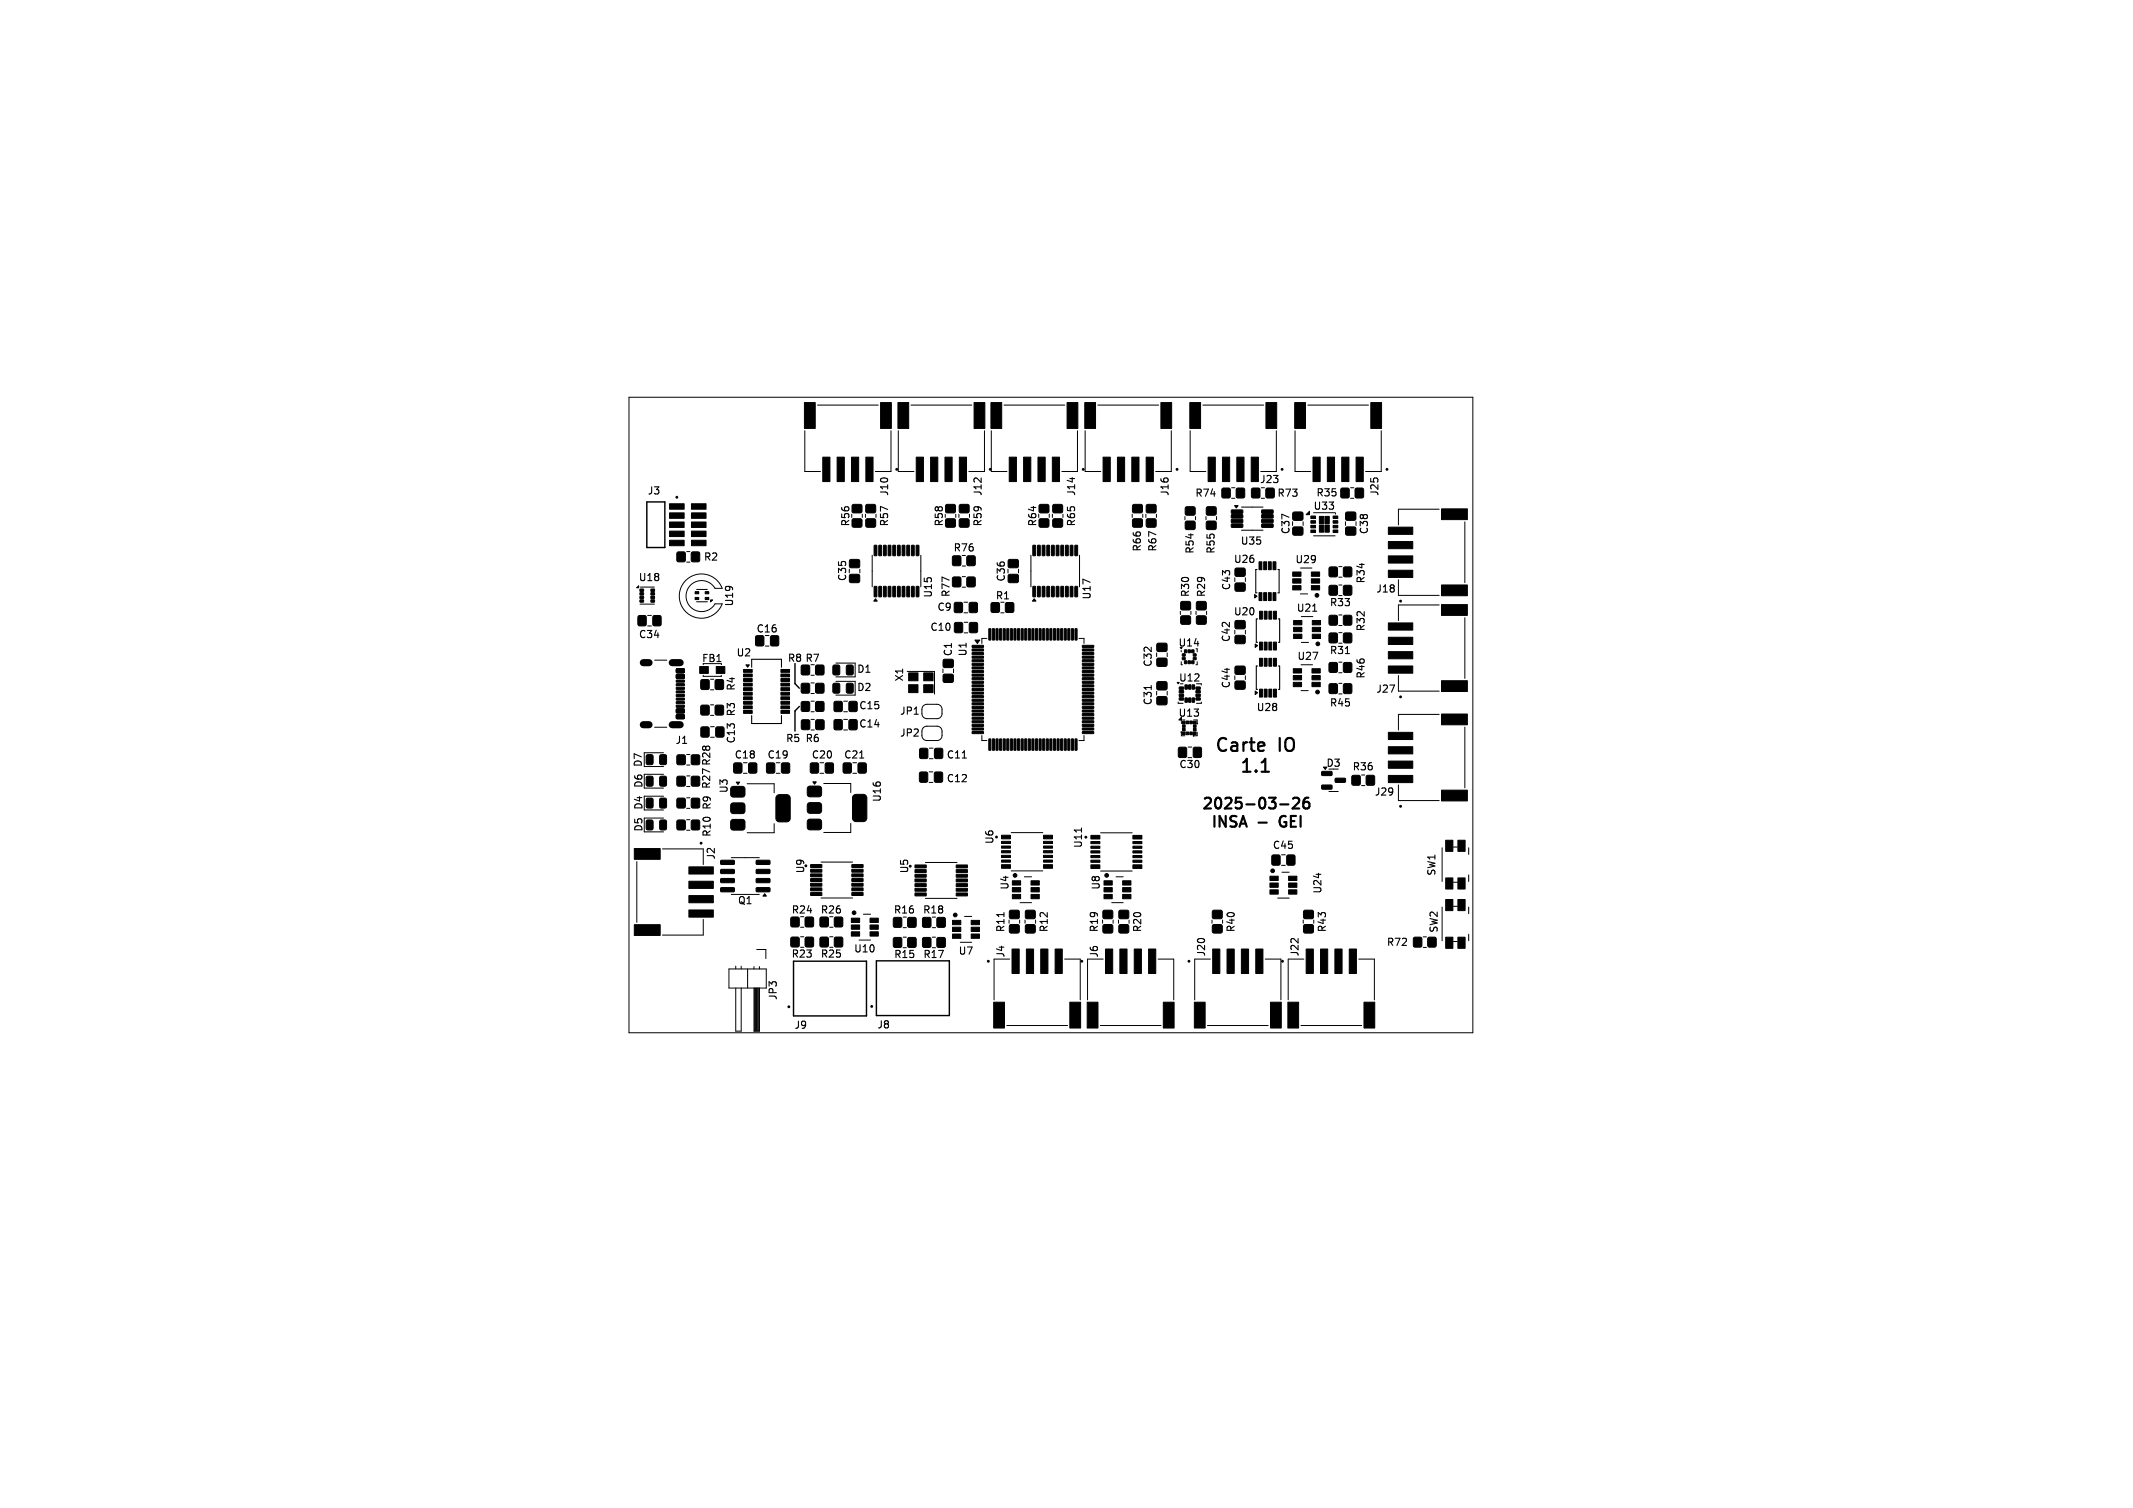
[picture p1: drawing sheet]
<svg xmlns="http://www.w3.org/2000/svg" width="297mm" height="210mm" viewBox="0 0 297 210" stroke-linecap="round" stroke-linejoin="round" font-family="sans-serif">
<defs><g id="words">
<g font-size="2.5">
<text x="169" y="104.8">Carte</text>
<text x="172.5" y="107.7">1.1</text>
<text x="178" y="104.8">IO</text>
</g>
<g font-size="2.1">
<text x="167.3" y="112.8">2025-03-26</text>
<text x="168.5" y="115.3">INSA</text>
<text x="175.3" y="115.3">-</text>
<text x="178.9" y="115.3">GEI</text>
</g>
<g font-size="1.4">
<text x="90.1" y="69.1">J3</text>
<text x="123.9" y="69.2" transform="rotate(-90 123.9 69.2)">J10</text>
<text x="136.9" y="69.2" transform="rotate(-90 136.9 69.2)">J12</text>
<text x="149.9" y="69.2" transform="rotate(-90 149.9 69.2)">J14</text>
<text x="162.9" y="69.2" transform="rotate(-90 162.9 69.2)">J16</text>
<text x="166.3" y="69.4">R74</text>
<text x="175.3" y="67.5">J23</text>
<text x="177.8" y="69.4">R73</text>
<text x="182.8" y="71.2">U33</text>
<text x="183.2" y="69.3">R35</text>
<text x="192.1" y="69.2" transform="rotate(-90 192.1 69.2)">J25</text>
<text x="118.5" y="73.4" transform="rotate(-90 118.5 73.4)">R56</text>
<text x="123.9" y="73.4" transform="rotate(-90 123.9 73.4)">R57</text>
<text x="131.5" y="73.4" transform="rotate(-90 131.5 73.4)">R58</text>
<text x="132.7" y="77">R76</text>
<text x="136.9" y="73.4" transform="rotate(-90 136.9 73.4)">R59</text>
<text x="144.5" y="73.4" transform="rotate(-90 144.5 73.4)">R64</text>
<text x="149.9" y="73.4" transform="rotate(-90 149.9 73.4)">R65</text>
<text x="159.1" y="76.9" transform="rotate(-90 159.1 76.9)">R66</text>
<text x="161.2" y="76.9" transform="rotate(-90 161.2 76.9)">R67</text>
<text x="166.4" y="77.2" transform="rotate(-90 166.4 77.2)">R54</text>
<text x="169.3" y="77.2" transform="rotate(-90 169.3 77.2)">R55</text>
<text x="172.7" y="76.1">U35</text>
<text x="179.8" y="74.5" transform="rotate(-90 179.8 74.5)">C37</text>
<text x="190.7" y="74.5" transform="rotate(-90 190.7 74.5)">C38</text>
<text x="88.8" y="81.1">U18</text>
<text x="97.9" y="78.3">R2</text>
<text x="118" y="81" transform="rotate(-90 118 81)">C35</text>
<text x="130" y="83.3" transform="rotate(-90 130 83.3)">U15</text>
<text x="132.4" y="83.3" transform="rotate(-90 132.4 83.3)">R77</text>
<text x="138.6" y="83.7">R1</text>
<text x="140.1" y="81.1" transform="rotate(-90 140.1 81.1)">C36</text>
<text x="152.1" y="83.6" transform="rotate(-90 152.1 83.6)">U17</text>
<text x="165.8" y="83.3" transform="rotate(-90 165.8 83.3)">R30</text>
<text x="168" y="83.3" transform="rotate(-90 168 83.3)">R29</text>
<text x="171.5" y="82.3" transform="rotate(-90 171.5 82.3)">C43</text>
<text x="171.7" y="78.6">U26</text>
<text x="180.3" y="78.6">U29</text>
<text x="190.2" y="81.3" transform="rotate(-90 190.2 81.3)">R34</text>
<text x="191.5" y="82.7">J18</text>
<text x="88.9" y="89.1">C34</text>
<text x="102.3" y="84.5" transform="rotate(-90 102.3 84.5)">U19</text>
<text x="105.2" y="88.3">C16</text>
<text x="129.4" y="88.1">C10</text>
<text x="130.4" y="85.3">C9</text>
<text x="171.5" y="89.5" transform="rotate(-90 171.5 89.5)">C42</text>
<text x="171.7" y="85.9">U20</text>
<text x="180.5" y="85.4">U21</text>
<text x="185.1" y="84.6">R33</text>
<text x="190.2" y="88" transform="rotate(-90 190.2 88)">R32</text>
<text x="97.6" y="92.4">FB1</text>
<text x="102.5" y="91.6">U2</text>
<text x="109.6" y="92.4">R8 R7</text>
<text x="119.2" y="93.9">D1</text>
<text x="126" y="95" transform="rotate(-90 126 95)">X1</text>
<text x="132.7" y="91.5" transform="rotate(-90 132.7 91.5)">C1</text>
<text x="134.8" y="91.5" transform="rotate(-90 134.8 91.5)">U1</text>
<text x="160.6" y="93" transform="rotate(-90 160.6 93)">C32</text>
<text x="164" y="90.2">U14</text>
<text x="164.1" y="95.1">U12</text>
<text x="171.5" y="96" transform="rotate(-90 171.5 96)">C44</text>
<text x="180.5" y="92.1">U27</text>
<text x="185.1" y="91.3">R31</text>
<text x="190.2" y="94.6" transform="rotate(-90 190.2 94.6)">R46</text>
<text x="102.5" y="99.9" transform="rotate(-90 102.5 99.9)">R3</text>
<text x="102.5" y="96.3" transform="rotate(-90 102.5 96.3)">R4</text>
<text x="119.2" y="96.4">D2</text>
<text x="119.5" y="101.5">C14</text>
<text x="119.5" y="99">C15</text>
<text x="125.2" y="99.7">JP1</text>
<text x="160.6" y="98.3" transform="rotate(-90 160.6 98.3)">C31</text>
<text x="164" y="100">U13</text>
<text x="174.9" y="99.2">U28</text>
<text x="185.1" y="98.6">R45</text>
<text x="191.5" y="96.7">J27</text>
<text x="89.6" y="106.9" transform="rotate(-90 89.6 106.9)">D7</text>
<text x="94" y="103.8">J1</text>
<text x="102.2" y="105.8">C18</text>
<text x="102.5" y="103.6" transform="rotate(-90 102.5 103.6)">C13</text>
<text x="106.8" y="105.8">C19</text>
<text x="109.3" y="103.5">R5 R6</text>
<text x="112.9" y="105.8">C20</text>
<text x="117.4" y="105.8">C21</text>
<text x="125.2" y="102.8">JP2</text>
<text x="131.7" y="105.8">C11</text>
<text x="164.1" y="107.2">C30</text>
<text x="184.6" y="107">D3</text>
<text x="188.2" y="107.5">R36</text>
<text x="89.6" y="112.9" transform="rotate(-90 89.6 112.9)">D4</text>
<text x="89.6" y="109.8" transform="rotate(-90 89.6 109.8)">D6</text>
<text x="99.1" y="110" transform="rotate(-90 99.1 110)">R27 R28</text>
<text x="99.2" y="112.9" transform="rotate(-90 99.2 112.9)">R9</text>
<text x="101.5" y="110.6" transform="rotate(-90 101.5 110.6)">U3</text>
<text x="122.9" y="111.8" transform="rotate(-90 122.9 111.8)">U16</text>
<text x="131.7" y="109.1">C12</text>
<text x="191.3" y="111">J29</text>
<text x="89.6" y="115.9" transform="rotate(-90 89.6 115.9)">D5</text>
<text x="99.2" y="116.6" transform="rotate(-90 99.2 116.6)">R10</text>
<text x="99.7" y="119.8" transform="rotate(-90 99.7 119.8)">J2</text>
<text x="138.5" y="117.6" transform="rotate(-90 138.5 117.6)">U6</text>
<text x="150.9" y="118.2" transform="rotate(-90 150.9 118.2)">U11</text>
<text x="177.1" y="118.4">C45</text>
<text x="112.2" y="121.7" transform="rotate(-90 112.2 121.7)">U9</text>
<text x="126.7" y="121.7" transform="rotate(-90 126.7 121.7)">U5</text>
<text x="140.6" y="124" transform="rotate(-90 140.6 124)">U4</text>
<text x="153.3" y="124" transform="rotate(-90 153.3 124)">U8</text>
<text x="184.2" y="124.6" transform="rotate(-90 184.2 124.6)">U24</text>
<text x="200.1" y="122.1" transform="rotate(-90 200.1 122.1)">SW1</text>
<text x="102.6" y="126.1">Q1</text>
<text x="110.1" y="127.4">R24</text>
<text x="114.2" y="127.4">R26</text>
<text x="124.4" y="127.4">R16</text>
<text x="128.4" y="127.4">R18</text>
<text x="140.1" y="129.9" transform="rotate(-90 140.1 129.9)">R11</text>
<text x="146.1" y="129.9" transform="rotate(-90 146.1 129.9)">R12</text>
<text x="153.1" y="129.9" transform="rotate(-90 153.1 129.9)">R19</text>
<text x="159.1" y="129.9" transform="rotate(-90 159.1 129.9)">R20</text>
<text x="172.1" y="129.9" transform="rotate(-90 172.1 129.9)">R40</text>
<text x="184.8" y="129.9" transform="rotate(-90 184.8 129.9)">R43</text>
<text x="193" y="131.9">R72</text>
<text x="200.4" y="130" transform="rotate(-90 200.4 130)">SW2</text>
<text x="110.1" y="133.6">R23</text>
<text x="114.2" y="133.6">R25</text>
<text x="118.8" y="132.8">U10</text>
<text x="124.4" y="133.6">R15</text>
<text x="128.5" y="133.6">R17</text>
<text x="133.4" y="133.1">U7</text>
<text x="140.1" y="133.5" transform="rotate(-90 140.1 133.5)">J4</text>
<text x="153.1" y="133.5" transform="rotate(-90 153.1 133.5)">J6</text>
<text x="168" y="133.3" transform="rotate(-90 168 133.3)">J20</text>
<text x="181" y="133.3" transform="rotate(-90 181 133.3)">J22</text>
<text x="108.4" y="139.4" transform="rotate(-90 108.4 139.4)">JP3</text>
<text x="110.5" y="143.5">J9</text>
<text x="122.1" y="143.4">J8</text>
</g>
</g></defs>
<g fill="none" stroke="#000" stroke-width=".2">
<path d="M90.1 69.9h2.5v6.3h-2.5zM110.7 92.4v2.8l.6 .6M111.3 98.4l-.6 .6v2.8M110.5 133.9h10.1v7.6h-10.1zM122 133.8h10.2v7.6h-10.2z"/>
<circle cx="94.2" cy="69.2" r=".1"/>
<circle cx="124.9" cy="65.4" r=".1"/>
<circle cx="137.9" cy="65.4" r=".1"/>
<circle cx="150.8" cy="65.4" r=".1"/>
<circle cx="163.9" cy="65.4" r=".1"/>
<circle cx="178.5" cy="65.4" r=".1"/>
<circle cx="193.1" cy="65.4" r=".1"/>
<circle cx="195" cy="97" r=".1"/>
<circle cx="195" cy="83.7" r=".1"/>
<circle cx="97.6" cy="117.4" r=".1"/>
<circle cx="195" cy="112.3" r=".1"/>
<circle cx="137.6" cy="133.9" r=".1"/>
<circle cx="150.6" cy="133.9" r=".1"/>
<circle cx="165.6" cy="133.9" r=".1"/>
<circle cx="178.6" cy="133.9" r=".1"/>
<circle cx="109.8" cy="140.2" r=".1"/>
<circle cx="121.4" cy="140.2" r=".1"/>
</g>
<path d="M175.7 107.5h1M178.3 112h1.1M178.3 113.8a1.04 1.04 0 0 0 0 1.1M180 111.2l.3-.1 .5 .1a.41 .41 0 0 1 0 .5l-.8 .9h.9M182.2 111.1a.59 .59 0 0 0-.7 .6v.6l.1 .2 .4 .1 .3-.2v-.5l-.1-.2h-.4l-.3 .2" fill="none" stroke="#000" stroke-width=".3"/>
<g fill="none" stroke="#000" stroke-width=".15">
<path d="M175 79.3h-.1v3.3h.1M177.9 79.3h.2v3.3h-.2M104.7 92.9v-1.1h4.1v1.1M104.7 99.7v1.1h4.1v-1.1M127.3 99.5h.6M160.3 95.5v.5M175.1 86.2h-.2v3.2h.2M175.1 92.8h-.2v3.2h.2M178 86.2h.2v3.2h-.2M178 92.8h.2v3.2h-.2M182.8 85.1h.5M187.3 91h.6"/>
<path d="M119.7 105.6h.6M134 105.6h.6M150.6 115.3v.6M139.8 127.1v.6"/>
</g>
<g fill="none" stroke="#000" stroke-width=".14">
<path d="M87.6 55.3h117.5v88.5h-117.5zM112.1 60v5.7h2.1M113.8 56.4h8.5M124.1 60v5.7h-2.2M125.1 60v5.7h2.2M126.8 56.4h8.5M137.1 60v5.7h-2.2M138 60v5.7h2.2M139.8 56.4h8.5M150 60v5.7h-2.2M151.1 60v5.7h2.2M152.9 56.4h8.4"/>
<path d="M163.1 60v5.7h-2.2M165.7 60v5.7h2.2M167.5 56.4h8.4M177.7 60v5.7h-2.2M180.3 60v5.7h2.2M182.1 56.4h8.5M192.3 60v5.7h-2.2M95.6 76.8h.5M95.6 78.3h.5M119.7 79.3v.5M120.1 71.6v.5M120.5 71.6v.5"/>
<path d="M121.4 77.3v4.4M122 71.6v.5M128.2 77.3v4.4M133.1 71.6v.5M133.5 71.6v.5M134 78.8h.4M135 71.6v.5M141.8 79.3v.5M143.5 77.3v4.4M146.1 71.6v.5M146.5 71.6v.5M148 71.6v.5"/>
<path d="M150.3 77.3v4.4M157.6 71.6v.5M159.1 71.6v.5M159.6 71.6v.5M161 71.6v.5M165 71.9v.5M166.5 71.9v.5M167.9 71.9v.5M169.4 71.9v.5M171.5 67.9h.4M171.5 69.4h.4M172.9 70.6h3"/>
<path d="M172.9 73.8h3M175.6 69.4h.5M181.4 72.7v.5M182.9 71.4h3M182.9 74.6h3M186 71.5v.1M186.4 78.9h.5M187.3 72.7v.5M188 67.9h.5M188 69.4h.5M188.8 72.7v.5M200.4 70.9h-5.7v2.2"/>
<path d="M204 72.7v8.4M89.1 84.1h2M89.2 81.8h1.9M90.2 85.7h.5M90.2 87.2h.5M91.2 91.9h1.6M95.5 80.9a3.1 3.1 0 0 1 5.1 1h-1a2.16 2.16 0 0 0-3.3-.5 2.16 2.16 0 0 0 0 3.3 2.16 2.16 0 0 0 3.3-.6h1a3.1 3.1 0 0 1-4.6 1.5 3.1 3.1 0 0 1-.5-4.7zM97 82.1h1.5M97 83.8h1.5M97.9 92.4h2.5v.2M97.9 94v.2h2.5v-.2M98.9 94.6h.5"/>
<path d="M98.9 96.1h.5M98.9 98.2h.5M98.9 99.6h.5M106.6 90h.5M112.9 95.1h.5M112.9 96.6h.5M112.9 97.6h.5M112.9 99.1h.5M112.9 94h.5M116.4 92.3h2.7v2h-2.7M116.4 94.9h2.7v1.9h-2.7M117.5 97.6h.5"/>
<path d="M117.5 99.1h.5M126.3 93.5h3.8v3.2M128.6 98.3l.4-.2h1.5a.7 .7 0 0 1 .7 .7v.6a.7 .7 0 0 1-.7 .7h-1.4a.7 .7 0 0 1-.7-.7v-.7zM131.3 93.2v.5M132.8 93.2v.5M134 80.3h.4M134 81.8h.4M134.2 85.3h.5M134.2 83.9h.5M134.2 86.7h.6M134.2 88.1h.6M137.4 88.9h-.7v.7"/>
<path d="M139.4 85.3h.4M150.2 88.9h.7v.7M162.5 90.9v.5M162.5 96.3v.5M164.1 97.8v.1h.6M164.4 85.1v.5M164.5 90.6v.2M164.5 92.1v.5h.2M165.8 85.1v.5M166.5 85.1v.5M166.6 95.2h.7v.2M166.7 92.1v.5h-.2"/>
<path d="M166.7 90.4v.4M167.3 97.8v.1h-.7M168 85.1v.5M173.4 80.5v.5M173.4 87.8v.5M173.4 94.1v.5M181.1 82.7h1M181.2 96.2h1M181.2 89.5h1M186.4 92.2h.5M186.4 93.7h.5M186.4 88.1h.5"/>
<path d="M186.4 89.6h.5M186.4 95.2h.5M186.4 96.6h.5M186.4 80.4h.5M186.4 85.6h.5M186.4 87.1h.5M186.4 81.5h.5M186.4 82.9h.5M194.7 80.7v2.2h5.7M194.7 94.1v2.1h5.7M200.4 99.5h-5.7v2.2M200.4 84.2h-5.7v2.2"/>
<path d="M204 86v8.5M88.7 120v8.5M89.7 109.8h2.7M89.7 107.8h2.7M89.7 106.8h2.7M89.7 104.8h2.7M89.7 112.8h2.7M89.7 110.9h2.7M89.7 115.8h2.7M89.7 113.9h2.7M91.2 101.3h1.6M92.2 118.2h5.7v2.2"/>
<path d="M95.6 108.1h.5M95.6 109.5h.5M95.6 111.1h.5M95.6 112.6h.5M95.6 105.1h.5M95.6 106.5h.5M95.6 114.2h.5M95.6 115.6h.5M98.9 101.2h.6M98.9 102.7h.6M101.8 119.4h3.9M103.5 107.7h.5"/>
<path d="M104 109.1h3.8v1.3M107.8 114.7v1.3h-3.8M108.1 107.7h.5M112.9 100.2h.5M112.9 101.7h.5M114.2 107.7h.5M114.7 109.1h3.8v1.3M117.5 100.2h.5M117.5 101.7h.5M118.5 114.7v1.2h-3.8M118.8 107.7h.5M128.6 101.3l.4-.2h1.5a.7 .7 0 0 1 .7 .7v.6a.7 .7 0 0 1-.7 .7h-1.4a.7 .7 0 0 1-.7-.7v-.7z"/>
<path d="M129.4 107.5h.5M129.4 109h.5M129.4 104.2h.5M129.4 105.7h.5M136.7 102.4v.7h.7M140.8 116h4.4M150.9 102.4v.7h-.7M153.2 116h4.4M164.5 100.5v.3M164.5 102v.5h.5M165.4 104h.5M165.4 105.5h.5"/>
<path d="M166.7 100.3v.5M166.7 102v.5h-.5M178.4 119h.6M185 110.2h1.3M189.6 109.4h.4M194.7 109.3v2.2h5.7M200.8 118.1v4.7M202.4 118h.5M204 101.3v8.4M204.5 118.1v.9M97.9 128v2.2h-5.7M101.5 134.9h5.2v2.7h-5.2z"/>
<path d="M101.8 124.6h3.9M102.4 134.5v.4M102.4 137.6v6h.8v-6M103.2 134.5v.4M104.1 134.9v2.7M105 137.6v6h.7v-6M105 134.6v.3M105.1 137.6v6M105.2 137.6v6M105.3 137.6v6M105.4 132.2h1.2v1.3M105.4 137.6v6"/>
<path d="M105.6 137.6v6M105.7 137.6v6M105.7 134.6v.3M111.5 129.1h.4M111.5 130.5h.4M111.5 131.9h.4M114.3 120.1h4.4M114.3 125.1h4.4M115.5 129.1h.5M115.5 130.5h.5M115.5 131.9h.5M119.6 130.9h1.6"/>
<path d="M120.2 127.3h1M125.7 130.5h.5M125.7 132h.5M125.7 129.2h.5M128.9 120.1h4.4M128.9 125.1h4.4M129.8 130.5h.5M129.8 132h.5M129.8 129.2h.5M133.7 131.2h1.6M134.3 127.6h1M140.6 133.6h-2.2v5.6"/>
<path d="M140.8 121.3h4.4M142 128.1v.5M142 125.7h1.6M142.6 122.1h1M142.7 128.1v.5M144.2 128.1v.5M148.2 133.6h2.2v5.6M153.2 121.3h4.4M153.6 133.6h-2.2v5.6M154.8 125.7h1.6M155 128.1v.5M155.4 122.1h1"/>
<path d="M155.7 128.1v.5M157.2 128.1v.5M161.3 133.6h2.1v5.6M168.5 133.6h-2.1v5.6M168.8 128.1v.5M170.2 128.1v.5M176.2 133.6h2.2v5.6M177.9 125.1h1.6M178.4 120.5h.6M178.5 121.5h1M181.5 128.1v.5M181.6 133.6h-2.2v5.6"/>
<path d="M182.9 128.1v.5M189.2 133.6h2.2v5.6M198.2 130.5h.4M198.2 131.9h.4M200.8 126.3v4.7M202.4 122.9h.5M202.4 126.2h.5M202.4 131.1h.5M204.5 121.8v1M204.5 126.3v.9M204.5 130.1v.9M140.2 142.8h8.4"/>
<path d="M153.2 142.8h8.5M168.1 142.8h8.5M181.1 142.8h8.5"/>
</g>
<g fill="#000" stroke="#000" stroke-width=".14">
<path d="M112 56.1h1.5v3.6h-1.5zM122.6 56.1h1.5v3.6h-1.5zM125 56.1h1.5v3.6h-1.5zM135.6 56.1h1.5v3.6h-1.5zM138 56.1h1.5v3.6h-1.5zM148.6 56.1h1.5v3.6h-1.5zM151 56.1h1.5v3.6h-1.5zM161.6 56.1h1.5v3.6h-1.5zM165.7 56.1h1.5v3.6h-1.5zM176.3 56.1h1.5v3.6h-1.5zM180.3 56.1h1.5v3.6h-1.5zM190.9 56.1h1.5v3.6h-1.5z"/>
<path d="M94.3 76.9l.2-.1 .9 .1v.2v1.1h-.2h-.9l-.1-.2zM93.2 70.2h2.1v.7h-2.1zM93.2 71.4h2.1v.8h-2.1zM93.2 72.7h2.1v.8h-2.1zM93.2 74h2.1v.7h-2.1zM93.2 75.2h2.1v.8h-2.1zM96.3 76.9l.2-.1 .9 .1v.2v1.1h-.2h-.9l-.1-.2zM96.3 70.2h2v.7h-2zM96.3 71.4h2v.8h-2zM96.3 72.7h2v.8h-2zM96.3 74h2v.7h-2zM96.3 75.2h2v.8h-2z"/>
<path d="M114.6 63.7h1v3.4h-1zM116.6 63.7h1v3.4h-1zM118.7 72.3l.2-.1 1.1 .1v.2v.9h-.2h-1.1l-.1-.2zM118.7 70.3l.2-.1 1.1 .1v.2v.9h-.2h-1.1l-.1-.2zM118.3 78l.2-.1 1.1 .1 .1 .1-.1 .9-.1 .1-1.2-.1v-.2zM118.3 80h.2h1.1l.1 .2-.1 .9h-.1h-1.2v-.2zM118.6 63.7h1v3.4h-1zM120.6 72.3l.2-.1 1.1 .1v.2v.9h-.2h-1.1l-.1-.2zM120.6 70.3l.2-.1 1.1 .1v.2v.9h-.2h-1.1l-.1-.2zM120.6 63.7h1v3.4h-1zM121.7 76h.4l-.1 1.4-.3-.1zM122.4 76h.3v1.4l-.3-.1z"/>
<path d="M123 76h.4l-.1 1.4-.3-.1zM123.7 76h.3v1.4l-.3-.1zM124.3 76h.4l-.1 1.4-.3-.1zM125 76h.3v1.4l-.3-.1zM125.6 76h.4l-.1 1.4-.3-.1zM126.3 76h.3v1.4l-.3-.1zM126.9 76h.4l-.1 1.4-.3-.1zM127.6 76h.3v1.4l-.3-.1zM127.6 63.7h1v3.4h-1zM129.6 63.7h1v3.4h-1zM131.7 72.3l.2-.1 1.1 .1v.2v.9h-.2h-1.1l-.1-.2zM131.7 70.3l.2-.1 1.1 .1v.2v.9h-.2h-1.1l-.1-.2z"/>
<path d="M131.6 63.7h1v3.4h-1zM132.7 77.5l.2-.1 .8 .1 .1 .1-.1 1.1-.1 .1-.9-.1-.1-.2zM133.6 72.3l.2-.1 1.1 .1 .1 .2-.1 .9h-.2h-1.1v-.2zM133.6 70.3l.2-.1 1.1 .1 .1 .2-.1 .9h-.2h-1.1v-.2zM133.6 63.7h1v3.4h-1zM134.7 77.5l.2-.1 .8 .1 .1 .1-.1 1.1-.1 .1-.9-.1-.1-.2zM140.5 63.7h1v3.4h-1zM140.4 78l.2-.1 1.1 .1 .1 .1-.1 .9-.1 .1-1.2-.1v-.2zM140.4 80h.2h1.1l.1 .2-.1 .9h-.1h-1.2v-.2zM142.5 63.7h1v3.4h-1zM143.8 76h.4l-.1 1.4-.3-.1zM144.5 76h.3v1.4l-.3-.1z"/>
<path d="M144.7 72.3l.2-.1 1.1 .1 .1 .2-.1 .9h-.2h-1.1v-.2zM144.7 70.3l.2-.1 1.1 .1 .1 .2-.1 .9h-.2h-1.1v-.2zM145.1 76h.4l-.1 1.4-.3-.1zM144.5 63.7h1v3.4h-1zM145.8 76h.3v1.4l-.3-.1zM146.4 76h.4l-.1 1.4-.3-.1zM146.6 72.3l.2-.1 1.1 .1 .1 .2-.1 .9h-.2h-1.1v-.2zM146.6 70.3l.2-.1 1.1 .1 .1 .2-.1 .9h-.2h-1.1v-.2zM147.1 76h.3v1.4l-.3-.1zM146.5 63.7h1v3.4h-1zM147.7 76h.4l-.1 1.4-.3-.1zM148.4 76h.3v1.4l-.3-.1z"/>
<path d="M149 76h.4l-.1 1.4-.3-.1zM149.7 76h.3v1.4l-.3-.1zM153.6 63.7h1v3.4h-1zM155.6 63.7h1v3.4h-1zM157.8 72.3l.1-.1 1.1 .1 .1 .2-.1 .9h-.2h-1l-.1-.2zM157.8 70.3l.1-.1 1.1 .1 .1 .2-.1 .9h-.2h-1l-.1-.2zM157.6 63.7h1v3.4h-1zM159.7 72.3l.1-.1 1.1 .1 .1 .2-.1 .9h-.2h-1l-.1-.2zM159.7 70.3l.1-.1 1.1 .1 .1 .2-.1 .9h-.2h-1l-.1-.2zM159.6 63.7h1v3.4h-1zM165.1 70.6h.2h1.1v.2v.9l-.2 .1-1.1-.1-.1-.2zM165.1 72.6h.2h1.1v.2v.9l-.2 .1-1.1-.1-.1-.2z"/>
<path d="M168 70.6h.2h1.1l.1 .2-.1 .9-.2 .1-1.1-.1v-.2zM168 72.6h.2h1.1l.1 .2-.1 .9-.2 .1-1.1-.1v-.2zM168.2 63.7h1v3.4h-1zM170.2 68h.2h.8l.1 .2-.1 1.1-.1 .1-.9-.1-.1-.2zM170.2 63.7h1v3.4h-1zM171.5 71h1.5l.1 .4-.2 .1h-1.4zM171.5 71.7h1.5l.1 .4-.2 .1-1.4-.1zM171.5 72.3h1.5l.1 .4-.2 .1h-1.4zM171.5 73h1.5l.1 .4-.2 .1-1.4-.1zM172.2 68h.2h.8l.1 .2-.1 1.1-.1 .1-.9-.1-.1-.2zM171.9 70.4h.5l-.3 .3zM172 79.2l.2-.1 1.1 .1 .1 .1-.1 .9-.2 .1-1.1-.1-.1-.2z"/>
<path d="M172.2 63.7h1v3.4h-1zM174.2 63.7h1v3.4h-1zM174.3 68h.2h.9v.2v1.1l-.2 .1-.9-.1-.1-.2zM175.7 73h1.5l.1 .4-.1 .1-1.5-.1zM175.7 72.3h1.5l.1 .4-.1 .1h-1.5zM175.7 71.7h1.5l.1 .4-.1 .1-1.5-.1zM175.7 71h1.5l.1 .4-.1 .1h-1.5zM175.3 78.2h.4v1.1h-.4zM176 78.2h.4v1.1h-.4zM176.6 78.2h.4v1.1h-.4zM176.3 68h.2h.9v.2v1.1l-.2 .1-.9-.1-.1-.2zM177.3 78.2h.4v1.1h-.4z"/>
<path d="M180.1 73.4h.1h1.2v.2v.9h-.2h-1.1l-.1-.2zM180.1 71.4l.1-.1 1.2 .1v.1v.9l-.2 .1-1.1-.1-.1-.2zM180 79.7h1.1v.6h-1.1zM181.9 71.7l.4-.5v.5zM182.5 71.9h.7v.3h-.7zM182.5 72.5h.7v.4h-.7zM182.5 73.2h.7v.3h-.7zM182.5 73.8h.7v.4h-.7zM183.7 71.9h.6v1h-.6zM183.7 73.1h.6v1h-.6zM182.6 79.7h1.1v.6h-1.1zM182.8 63.7h1v3.4h-1z"/>
<path d="M184.5 71.9h.6v1h-.6zM184.5 73.1h.6v1h-.6zM185.1 79l.2-.1 .9 .1v.2v1.1h-.2h-.9l-.1-.2zM185.6 73.8h.7v.4h-.7zM185.6 73.2h.7v.3h-.7zM185.6 72.5h.7v.4h-.7zM185.6 71.9h.7v.3h-.7zM184.8 63.7h1v3.4h-1zM186.8 68h.1h.9l.1 .2-.1 1.1-.2 .1-.8-.1-.1-.2zM187.1 79l.2-.1 .9 .1v.2v1.1h-.2h-.9l-.1-.2zM186.8 63.7h1v3.4h-1zM187.4 71.4l.2-.1 1.1 .1 .1 .1-.1 .9-.1 .1-1.2-.1v-.2z"/>
<path d="M187.4 73.4h.2h1.1l.1 .2-.1 .9h-.1h-1.2v-.2zM188.8 68h.1h.9l.1 .2-.1 1.1-.2 .1-.8-.1-.1-.2zM188.8 63.7h1v3.4h-1zM193.3 77.4h3.4v1h-3.4zM193.3 75.4h3.4v1h-3.4zM193.3 73.4h3.4v1h-3.4zM200.7 70.9h3.6v1.5h-3.6zM88.9 81.6v.3h-.2zM89.1 82h.5v.3l-.4 .1zM89.1 82.5h.5v.3l-.4 .1zM89.1 83h.5v.3l-.4 .1zM89.1 83.5h.5v.3l-.4 .1z"/>
<path d="M88.9 85.8l.2-.1 .8 .1 .1 .2-.1 1.1-.2 .1-.8-.1-.1-.2zM90.6 83.5h.5v.3l-.4 .1zM90.6 83h.5v.3l-.4 .1zM90.6 82.5h.5v.3l-.4 .1zM90.6 82h.5v.3l-.4 .1zM91 85.8l.1-.1 .9 .1 .1 .2-.1 1.1-.2 .1-.8-.1-.1-.2zM94.2 93.1h1l.1 .5-.1 .1h-1v-.1zM94.2 93.9h1l.1 .5-.1 .1h-1v-.1zM94.2 98.7h1l.1 .5-.1 .1h-1v-.1zM94.2 99.5h1l.1 .5-.1 .1h-1v-.1zM94.2 95.2h1l.1 .2-1.1 .1zM94.2 96.2h1l.1 .2-1.1 .1z"/>
<path d="M94.2 96.7h1l.1 .2-1.1 .1zM94.2 97.7h1l.1 .2-1.1 .1zM94.2 98.2h1l.1 .2-1.1 .1zM94.2 97.2h1l.1 .2-1.1 .1zM94.2 95.7h1l.1 .2-1.1 .1zM94.2 94.7h1l.1 .2-1.1 .1zM96.8 82.4h.5v.3h-.5zM96.8 83.2h.5v.3h-.5zM97.4 92.8h1.2v1h-1.2zM97.6 94.7l.2-.1 .9 .1 .1 .2-.1 1.1h-.2h-.9v-.2zM97.6 98.3l.2-.1 .9 .1 .1 .1-.1 1.1-.2 .1-.9-.1v-.2zM98.2 83.2h.5v.3h-.5z"/>
<path d="M98.2 82.4h.5v.3h-.5zM98.9 83.5h.3l-.3 .3zM99.6 94.7l.2-.1 .9 .1 .1 .2-.1 1.1h-.2h-.9v-.2zM99.6 98.3l.2-.1 .9 .1 .1 .1-.1 1.1-.2 .1-.9-.1v-.2zM99.7 92.8h1.2v1h-1.2zM103.5 93.2h1.2v.4h-1.2zM103.5 93.9h1.2v.4h-1.2zM103.5 94.5h1.2v.4h-1.2zM103.5 95.1h1.2v.4h-1.2zM103.5 95.8h1.2v.4h-1.2zM103.5 96.4h1.2v.4h-1.2zM103.5 97h1.2v.4h-1.2z"/>
<path d="M103.5 97.7h1.2v.4h-1.2zM103.5 98.3h1.2v.4h-1.2zM103.5 98.9h1.2v.4h-1.2zM103.9 92.6h.4l-.2 .3zM105.3 88.6l.1-.1 .9 .1 .1 .2-.1 1.1-.2 .1-.8-.1-.1-.2zM107.3 88.6l.2-.1 .9 .1v.2v1.1l-.2 .1-.9-.1v-.2zM108.7 98.9h1.2v.4h-1.2zM108.7 98.3h1.2v.4h-1.2zM108.7 97.7h1.2v.4h-1.2zM108.7 97h1.2v.4h-1.2zM108.7 96.4h1.2v.4h-1.2zM108.7 95.8h1.2v.4h-1.2z"/>
<path d="M108.7 95.1h1.2v.4h-1.2zM108.7 94.5h1.2v.4h-1.2zM108.7 93.9h1.2v.4h-1.2zM108.7 93.2h1.2v.4h-1.2zM111.6 95.2l.2-.1 .9 .1v.2v1.1h-.2h-.9l-.1-.2zM111.6 92.7l.2-.1 .9 .1v.2v1l-.2 .1-.9-.1-.1-.1zM111.6 97.8l.2-.1 .9 .1v.1v1.1l-.2 .1-.9-.1-.1-.2zM113.6 95.2l.2-.1 .9 .1v.2v1.1h-.2h-.9l-.1-.2zM113.6 92.7l.2-.1 .9 .1v.2v1l-.2 .1-.9-.1-.1-.1zM113.6 97.8l.2-.1 .9 .1v.1v1.1l-.2 .1-.9-.1-.1-.2zM116.2 97.7h.2h.8l.1 .2-.1 1.1-.2 .1-.8-.1-.1-.1zM116 92.7l.7-.1 .2 .2v1l-.1 .2h-.6l-.2-.1z"/>
<path d="M116 95.2l.7-.1 .2 .2v1l-.1 .2h-.6l-.2-.1zM118.3 97.7h.1h.9l.1 .2-.1 1.1-.2 .1-.8-.1-.1-.1zM117.9 92.7l.7-.1 .2 .2v1l-.1 .2h-.6l-.2-.1zM117.9 95.2l.7-.1 .2 .2v1l-.1 .2h-.6l-.2-.1zM121.7 81.7h.4l-.1 1.4h-.3zM121.9 83.4l.2 .3h-.4zM122.4 81.7h.3v1.4h-.3zM123 81.7h.4l-.1 1.4h-.3zM123.7 81.7h.3v1.4h-.3zM124.3 81.7h.4l-.1 1.4h-.3zM125 81.7h.3v1.4h-.3zM125.6 81.7h.4l-.1 1.4h-.3z"/>
<path d="M126.3 81.7h.3v1.4h-.3zM126.9 81.7h.4l-.1 1.4h-.3zM127.6 81.7h.3v1.4h-.3zM126.5 93.7h1.3v1.1h-1.3zM126.5 95.4h1.3v1.1h-1.3zM128.6 93.7h1.3v1.1h-1.3zM128.6 95.4h1.3v1.1h-1.3zM131.4 93.9h.2h1.1l.1 .2-.1 .9h-.2h-1.1l-.1-.2zM131.4 91.9l.2-.1 1.1 .1 .1 .1-.1 .9-.2 .1-1.1-.1-.1-.2zM132.7 80.4l.2-.1 .8 .1 .1 .2-.1 1.1h-.1h-.9l-.1-.2zM132.9 84l.2-.1 .9 .1v.1v1.2h-.2h-.9v-.2zM133 86.7h.1h.9l.1 .2-.1 1.1-.2 .1-.8-.1-.1-.1z"/>
<path d="M134.7 80.4l.2-.1 .8 .1 .1 .2-.1 1.1h-.1h-.9l-.1-.2zM135 84l.2-.1 .8 .1 .1 .1-.1 1.2h-.1h-.9l-.1-.2zM135 86.7h.2h.9v.2v1.1l-.2 .1-.9-.1v-.1zM135.4 89.9h1.5l.1 .2-.1 .1h-1.5zM135.4 90.4h1.5l.1 .2-.1 .1h-1.5zM135.4 90.9h1.5l.1 .2-.1 .1h-1.5zM135.4 91.4h1.5l.1 .2-.1 .1h-1.5zM135.4 91.9h1.5l.1 .2-.1 .1h-1.5zM135.4 92.4h1.5l.1 .2-.1 .1h-1.5zM135.4 92.9h1.5l.1 .2-.1 .1h-1.5zM135.4 93.4h1.5l.1 .2-.1 .1h-1.5zM135.4 93.9h1.5l.1 .2-.1 .1h-1.5z"/>
<path d="M135.4 94.4h1.5l.1 .2-.1 .1h-1.5zM135.4 94.9h1.5l.1 .2-.1 .1h-1.5zM135.4 95.4h1.5l.1 .2-.1 .1h-1.5zM135.4 95.9h1.5l.1 .2-.1 .1h-1.5zM135.4 96.4h1.5l.1 .2-.1 .1h-1.5zM135.4 96.9h1.5l.1 .2-.1 .1h-1.5zM135.4 97.4h1.5l.1 .2-.1 .1h-1.5zM135.4 97.9h1.5l.1 .2-.1 .1h-1.5zM135.4 98.4h1.5l.1 .2-.1 .1h-1.5zM135.4 98.9h1.5l.1 .2-.1 .1h-1.5zM135.4 99.4h1.5l.1 .2-.1 .1h-1.5zM135.4 99.9h1.5l.1 .2-.1 .1h-1.5z"/>
<path d="M135.7 89.1h.7l-.3 .5zM137.7 87.6h.3v1.5h-.1h-.2zM138.2 87.6h.3v1.5h-.1h-.2zM138.7 87.6h.3v1.5h-.1h-.2zM139.2 87.6h.3v1.5h-.1h-.2zM138.1 84l.1-.1 .9 .1 .1 .2-.1 1-.2 .1-.8-.1-.1-.1zM139.7 87.6h.3v1.5h-.1h-.2zM140.2 87.6h.3v1.5h-.1h-.2zM140.7 87.6h.3v1.5h-.1h-.2zM141.2 87.6h.3v1.5h-.1h-.2zM140.1 84l.1-.1 .9 .1 .1 .2-.1 1-.2 .1-.8-.1-.1-.1zM141.7 87.6h.3v1.5h-.1h-.2z"/>
<path d="M142.2 87.6h.3v1.5h-.1h-.2zM142.7 87.6h.3v1.5h-.1h-.2zM143.2 87.6h.3v1.5h-.1h-.2zM143.7 87.6h.3v1.5h-.1h-.2zM143.8 81.7h.4l-.1 1.4h-.3zM144.2 87.6h.3v1.5h-.1h-.2zM144 83.4l.2 .3h-.4zM144.5 81.7h.3v1.4h-.3zM144.7 87.6h.3v1.5h-.1h-.2zM145.2 87.6h.3v1.5h-.1h-.2zM145.1 81.7h.4l-.1 1.4h-.3zM145.7 87.6h.3v1.5h-.1h-.2z"/>
<path d="M145.8 81.7h.3v1.4h-.3zM146.2 87.6h.3v1.5h-.1h-.2zM146.4 81.7h.4l-.1 1.4h-.3zM146.7 87.6h.3v1.5h-.1h-.2zM147.1 81.7h.3v1.4h-.3zM147.2 87.6h.3v1.5h-.1h-.2zM147.7 87.6h.3v1.5h-.1h-.2zM147.7 81.7h.4l-.1 1.4h-.3zM148.2 87.6h.3v1.5h-.1h-.2zM148.4 81.7h.3v1.4h-.3zM148.7 87.6h.3v1.5h-.1h-.2zM149 81.7h.4l-.1 1.4h-.3z"/>
<path d="M149.2 87.6h.3v1.5h-.1h-.2zM149.7 87.6h.3v1.5h-.1h-.2zM149.7 81.7h.3v1.4h-.3zM150.7 99.9h1.5l.1 .2-.1 .1h-1.4zM150.7 99.4h1.5l.1 .2-.1 .1h-1.4zM150.7 98.9h1.5l.1 .2-.1 .1h-1.4zM150.7 98.4h1.5l.1 .2-.1 .1h-1.4zM150.7 97.9h1.5l.1 .2-.1 .1h-1.4zM150.7 97.4h1.5l.1 .2-.1 .1h-1.4zM150.7 96.9h1.5l.1 .2-.1 .1h-1.4zM150.7 96.4h1.5l.1 .2-.1 .1h-1.4zM150.7 95.9h1.5l.1 .2-.1 .1h-1.4z"/>
<path d="M150.7 95.4h1.5l.1 .2-.1 .1h-1.4zM150.7 94.9h1.5l.1 .2-.1 .1h-1.4zM150.7 94.4h1.5l.1 .2-.1 .1h-1.4zM150.7 93.9h1.5l.1 .2-.1 .1h-1.4zM150.7 93.4h1.5l.1 .2-.1 .1h-1.4zM150.7 92.9h1.5l.1 .2-.1 .1h-1.4zM150.7 92.4h1.5l.1 .2-.1 .1h-1.4zM150.7 91.9h1.5l.1 .2-.1 .1h-1.4zM150.7 91.4h1.5l.1 .2-.1 .1h-1.4zM150.7 90.9h1.5l.1 .2-.1 .1h-1.4zM150.7 90.4h1.5l.1 .2-.1 .1h-1.4zM150.7 89.9h1.5l.1 .2-.1 .1h-1.4z"/>
<path d="M161.1 89.6h.2h1.1l.1 .2-.1 .9h-.1h-1.2v-.2zM161.1 91.7l.2-.1 1.1 .1 .1 .2-.1 .8-.1 .1-1.2-.1v-.1zM161.1 95l.2-.1 1.1 .1 .1 .2-.1 .8-.1 .1-1.2-.1v-.2zM161.1 97.1l.2-.1 1.1 .1 .1 .1-.1 .9-.1 .1-1.2-.1v-.2zM164.2 95.7h.6v.3h-.6zM164.2 96.2h.6v.3h-.6zM164.2 96.7h.6v.3h-.6zM164.2 97.2h.6v.3h-.6zM164.6 91.1h.4v.3h-.4zM164.6 91.6h.4v.3h-.4zM164.5 85.8h.1h1.1l.1 .2-.1 .9-.2 .1-1-.1-.1-.2zM164.5 83.8h.1h1.1l.1 .2-.1 .9-.2 .1-1-.1-.1-.2z"/>
<path d="M164.9 92h.3v.4h-.3zM164.9 90.5h.3v.4h-.3zM165 97.2h.3v.6h-.3zM165 95.4h.3v.6l-.3-.1zM165.4 92h.3v.4h-.3zM165.4 90.5h.3v.4h-.3zM165.5 97.2h.3v.6h-.3zM165.5 95.4h.3v.6l-.3-.1zM165.9 92h.3v.4h-.3zM165.9 90.5h.3v.4h-.3zM166 97.2h.3v.6h-.3zM166 95.4h.3v.6l-.3-.1z"/>
<path d="M166.2 91.6h.3v.3h-.3zM166.2 91.1h.3v.3h-.3zM166.5 97.2h.6v.3h-.5zM166.5 96.7h.6v.3h-.5zM166.5 96.2h.6v.3h-.5zM166.5 95.7h.6v.3h-.5zM166.6 85.8h.2h1.1l.1 .2-.1 .9-.2 .1-1.1-.1v-.2zM166.6 83.8h.2h1.1l.1 .2-.1 .9-.2 .1-1.1-.1v-.2zM172 92.8h.2h1.1l.1 .2-.1 .9h-.2h-1.1l-.1-.2zM172 94.9l.2-.1 1.1 .1 .1 .2-.1 .8-.2 .1-1.1-.1-.1-.1zM172 81.2h.2h1.1l.1 .2-.1 .9h-.2h-1.1l-.1-.2zM172 86.5l.2-.1 1.1 .1 .1 .2-.1 .8-.2 .1-1.1-.1-.1-.2z"/>
<path d="M172 88.5h.2h1.1l.1 .2-.1 .9-.2 .1-1.1-.1-.1-.2zM174.7 82.8l.3 .2-.3 .3zM174.8 89.7l.3 .2-.3 .3zM174.8 96.2l.3 .3-.3 .2zM175.3 82.5h.4v1.1h-.4zM175.4 89.4h.4v1.1h-.4zM175.4 85.1h.4v1.1h-.4zM175.4 96h.4v1.1h-.4zM175.4 91.7h.4v1.1h-.4zM176 82.5h.4v1.1h-.4zM176 89.4h.4v1.1h-.4zM176 85.1h.4v1.1h-.4z"/>
<path d="M176 96h.4v1.1h-.4zM176 91.7h.4v1.1h-.4zM176.6 82.5h.4v1.1h-.4zM176.7 89.4h.4v1.1h-.4zM176.7 85.1h.4v1.1h-.4zM176.7 96h.4v1.1h-.4zM176.7 91.7h.4v1.1h-.4zM177.3 82.5h.4v1.1h-.4zM177.3 89.4h.4v1.1h-.4zM177.3 85.1h.4v1.1h-.4zM177.3 96h.4v1.1h-.4zM177.3 91.7h.4v1.1h-.4z"/>
<path d="M180 80.6h1.1v.6h-1.1zM180 81.6h1.1v.6h-1.1zM180.1 93.1h1.1v.6h-1.1zM180.1 94.1h1.1v.6h-1.1zM180.1 95h1.1v.6h-1.1zM180.1 86.4h1.2v.6h-1.2zM180.1 87.4h1.2v.6h-1.2zM180.1 88.3h1.2v.6h-1.2zM182.6 81.6h1.1v.6h-1.1zM182.6 80.6h1.1v.6h-1.1zM182.7 95h1.1v.6h-1.1zM182.7 94.1h1.1v.6h-1.1z"/>
<path d="M182.7 93.1h1.1v.6h-1.1zM182.7 88.3h1.2v.6h-1.2zM182.7 87.4h1.2v.6h-1.2zM182.7 86.4h1.2v.6h-1.2zM185.1 92.3h.2h.9v.2v1.1l-.2 .1-.9-.1-.1-.2zM185.1 88.2l.2-.1 .9 .1v.2v1.1h-.2h-.9l-.1-.2zM185.1 95.3l.2-.1 .9 .1v.2v1l-.2 .1-.9-.1-.1-.1zM185.1 85.7h.2h.9v.2v1.1l-.2 .1-.9-.1-.1-.2zM185.1 81.6l.2-.1 .9 .1v.2v1l-.2 .1-.9-.1-.1-.1zM187.1 92.3h.2h.9v.2v1.1l-.2 .1-.9-.1-.1-.2zM187.1 88.2l.2-.1 .9 .1v.2v1.1h-.2h-.9l-.1-.2zM187.1 95.3l.2-.1 .9 .1v.2v1l-.2 .1-.9-.1-.1-.1z"/>
<path d="M187.1 85.7h.2h.9v.2v1.1l-.2 .1-.9-.1-.1-.2zM187.1 81.6l.2-.1 .9 .1v.2v1l-.2 .1-.9-.1-.1-.1zM193.3 92.7h3.4v1h-3.4zM193.3 90.7h3.4v1h-3.4zM193.3 88.7h3.4v1h-3.4zM193.3 86.7h3.4v1h-3.4zM193.3 79.4h3.4v1h-3.4zM200.7 94.8h3.6v1.5h-3.6zM200.7 84.2h3.6v1.5h-3.6zM200.7 81.5h3.6v1.5h-3.6zM88.3 118.2h3.6v1.5h-3.6zM90 108.2l.7-.1 .2 .1v1l-.1 .3h-.6l-.2-.2z"/>
<path d="M90 105.2l.7-.1 .2 .1v1l-.1 .3h-.6l-.2-.2zM90 111.2l.7-.1 .2 .2v1l-.1 .2h-.6l-.2-.1zM90 114.3l.7-.1 .2 .1v1l-.1 .3h-.6l-.2-.2zM91.9 108.2l.7-.1 .2 .1v1l-.1 .3h-.6l-.2-.2zM91.9 105.2l.7-.1 .2 .1v1l-.1 .3h-.6l-.2-.2zM91.9 111.2l.7-.1 .2 .2v1l-.1 .2h-.6l-.2-.1zM91.9 114.3l.7-.1 .2 .1v1l-.1 .3h-.6l-.2-.2zM94.3 108.2l.2-.1 .9 .1v.1v1.1l-.2 .1-.9-.1-.1-.2zM94.3 111.2l.2-.1 .9 .1v.2v1.1h-.2h-.9l-.1-.2zM94.3 105.2l.2-.1 .9 .1v.2v1l-.2 .1-.9-.1-.1-.1zM94.3 114.3l.2-.1 .9 .1v.1v1.1l-.2 .1-.9-.1-.1-.2zM96.3 108.2l.2-.1 .9 .1v.1v1.1l-.2 .1-.9-.1-.1-.2z"/>
<path d="M96.3 111.2l.2-.1 .9 .1v.2v1.1h-.2h-.9l-.1-.2zM96.3 105.2l.2-.1 .9 .1v.2v1l-.2 .1-.9-.1-.1-.1zM96.3 114.3l.2-.1 .9 .1v.1v1.1l-.2 .1-.9-.1-.1-.2zM97.6 101.3l.2-.1 .9 .1v.2v1.1l-.2 .1-.9-.1v-.2zM99.7 101.3l.2-.1 .9 .1v.2v1.1l-.2 .1-.9-.1-.1-.2zM101.8 109.7l.3-.2 1.5 .1 .1 .3v1l-.3 .1-1.5-.1-.2-.3zM101.9 111.9l.2-.1 1.5 .1 .1 .3v1l-.3 .1-1.5-.1-.2-.3v-.8zM101.8 114.3l.3-.2 1.5 .1 .1 .3v1l-.3 .1-1.5-.1-.2-.3zM102.2 106.3l.2-.1 .8 .1 .1 .2-.1 1.1-.1 .1-.9-.1-.1-.2zM102.5 108.9h.5l-.2 .3zM104.3 106.3l.2-.1 .8 .1 .1 .2-.1 1.1-.2 .1-.8-.1-.1-.2zM106.8 106.3l.2-.1 .8 .1 .1 .2-.1 1.1-.2 .1-.8-.1-.1-.2z"/>
<path d="M108.2 110.8l.2-.1h1.1h.3l.2 .2v3.1v.2l-.2 .2h-1.4l-.3-.2-.1-3zM108.9 106.3l.1-.1 .9 .1 .1 .2-.1 1.1-.2 .1-.8-.1-.1-.2zM111.6 100.3l.2-.1 .9 .1 .1 .2-.1 1.1h-.2h-.9v-.2zM112.5 109.6l.3-.1h1.4l.2 .3-.1 1-.3 .2-1.4-.1-.2-.3zM112.5 111.9l.3-.1h1.4l.2 .3-.1 1-.3 .2-1.4-.1-.2-.3zM112.5 114.2l.3-.1h1.4l.2 .3-.1 1-.3 .2-1.4-.1-.2-.3zM112.9 106.3l.2-.1 .8 .1 .1 .2-.1 1.1-.2 .1-.8-.1-.1-.2zM113.2 108.9h.5l-.3 .3zM113.6 100.3l.2-.1 .9 .1 .1 .2-.1 1.1h-.2h-.9v-.2zM115 106.3l.1-.1 .9 .1 .1 .2-.1 1.1-.2 .1-.8-.1-.1-.2zM116.2 100.3l.2-.1 .8 .1 .1 .1-.1 1.2h-.2h-.8l-.1-.2zM117.5 106.3l.1-.1 .9 .1 .1 .2-.1 1.1-.2 .1-.8-.1-.1-.2z"/>
<path d="M118.3 100.3l.1-.1 .9 .1 .1 .1-.1 1.2h-.2h-.8l-.1-.2zM118.8 110.8l.3-.2h1.1l.2 .1 .2 .2 .1 3-.1 .3-.2 .2h-1.3l-.3-.2-.1-3.1zM119.5 106.3l.2-.1 .9 .1v.2v1.1l-.2 .1-.9-.1v-.2zM128.1 107.6l.2-.1 .8 .1 .1 .2-.1 1.1-.2 .1-.8-.1-.1-.2zM128.1 104.3l.2-.1 .8 .1 .1 .1-.1 1.2h-.1h-.9l-.1-.2zM130.2 107.6l.1-.1 .9 .1 .1 .2-.1 1.1-.2 .1-.8-.1-.1-.2zM130.2 104.3l.2-.1 .8 .1 .1 .1-.1 1.2h-.2h-.8l-.1-.2zM135.4 100.4h1.5l.1 .2-.1 .1h-1.5zM135.4 100.9h1.5l.1 .2-.1 .1h-1.5zM135.4 101.4h1.5l.1 .2-.1 .1h-1.5zM135.4 101.9h1.5l.1 .2-.1 .1h-1.5zM137.7 102.9l.3 .1v1.4l-.1 .1-.2-.1z"/>
<path d="M138.2 102.9l.3 .1v1.4l-.1 .1-.2-.1zM138.7 102.9l.3 .1v1.4l-.1 .1-.2-.1zM139.2 102.9l.3 .1v1.4l-.1 .1-.2-.1zM139.7 102.9l.3 .1v1.4l-.1 .1-.2-.1zM140.2 102.9l.3 .1v1.4l-.1 .1-.2-.1zM140.7 102.9l.3 .1v1.4l-.1 .1-.2-.1zM139.5 116.3h1.2v.5h-1.2zM139.5 117.2h1.2v.3h-1.2zM139.5 117.8h1.2v.3h-1.2zM139.5 118.5h1.2v.3h-1.2zM139.5 119.1h1.2v.3h-1.2zM141.2 102.9l.3 .1v1.4l-.1 .1-.2-.1z"/>
<path d="M141.7 102.9l.3 .1v1.4l-.1 .1-.2-.1zM142.2 102.9l.3 .1v1.4l-.1 .1-.2-.1zM142.7 102.9l.3 .1v1.4l-.1 .1-.2-.1zM143.2 102.9l.3 .1v1.4l-.1 .1-.2-.1zM143.7 102.9l.3 .1v1.4l-.1 .1-.2-.1zM144.2 102.9l.3 .1v1.4l-.1 .1-.2-.1zM144.7 102.9l.3 .1v1.4l-.1 .1-.2-.1zM145.2 102.9l.3 .1v1.4l-.1 .1-.2-.1zM145.7 102.9l.3 .1v1.4l-.1 .1-.2-.1zM146.2 102.9l.3 .1v1.4l-.1 .1-.2-.1zM145.3 116.3h1.3v.5h-1.3zM145.3 117.2h1.3v.3h-1.3z"/>
<path d="M145.3 117.8h1.3v.3h-1.3zM145.3 118.5h1.3v.3h-1.3zM145.3 119.1h1.3v.3h-1.3zM146.7 102.9l.3 .1v1.4l-.1 .1-.2-.1zM147.2 102.9l.3 .1v1.4l-.1 .1-.2-.1zM147.7 102.9l.3 .1v1.4l-.1 .1-.2-.1zM148.2 102.9l.3 .1v1.4l-.1 .1-.2-.1zM148.7 102.9l.3 .1v1.4l-.1 .1-.2-.1zM149.2 102.9l.3 .1v1.4l-.1 .1-.2-.1zM149.7 102.9l.3 .1v1.4l-.1 .1-.2-.1zM150.7 101.9h1.5l.1 .2-.1 .1h-1.4zM150.7 101.4h1.5l.1 .2-.1 .1h-1.4z"/>
<path d="M150.7 100.9h1.5l.1 .2-.1 .1h-1.4zM150.7 100.4h1.5l.1 .2-.1 .1h-1.4zM151.9 116.3h1.2v.5h-1.2zM151.9 117.2h1.2v.3h-1.2zM151.9 117.8h1.2v.3h-1.2zM151.9 118.5h1.2v.3h-1.2zM151.9 119.1h1.2v.3h-1.2zM157.7 116.3h1.3v.5h-1.3zM157.7 117.2h1.3v.3h-1.3zM157.7 117.8h1.3v.3h-1.3zM157.7 118.5h1.3v.3h-1.3zM157.7 119.1h1.3v.3h-1.3z"/>
<path d="M164.1 104.1h.2h.9v.2v1.1l-.2 .1-.9-.1v-.1zM164.6 100.4h.4v.4h-.4zM164.6 100.9h.4v.4h-.4zM164.6 101.4h.4v.4h-.4zM164.6 101.9h.4v.4h-.4zM165.2 101.9h.3v.4h-.3zM165.2 100.4h.3v.4h-.3zM165.7 101.9h.3v.4h-.3zM165.7 100.4h.3v.4h-.3zM166.2 104.1h.2h.8l.1 .2-.1 1.1-.1 .1-.9-.1-.1-.1zM166.2 101.9h.3v.4h-.3zM166.2 101.4h.3v.4h-.3z"/>
<path d="M166.2 100.9h.3v.4h-.3zM166.2 100.4h.3v.4h-.3zM184.1 107.5l1.3-.1 .1 .5-.2 .1h-1.2l-.1-.1zM184.1 109.4l1.3-.1 .1 .5-.2 .1h-1.2l-.1-.1zM185.9 108.4h1.4l.1 .5-.2 .1h-1.2l-.1-.2zM188.3 108h.2h.8l.1 .2-.1 1.1-.1 .1-.9-.1-.1-.2zM190.3 108h.2h.8l.1 .2-.1 1.1-.1 .1-.9-.1-.1-.2zM193.3 108h3.4v1h-3.4zM193.3 106h3.4v1h-3.4zM193.3 104h3.4v1h-3.4zM193.3 102h3.4v1h-3.4zM201.3 117h1v1.6h-1z"/>
<path d="M203 117h1v1.6h-1zM200.7 110h3.6v1.5h-3.6zM200.7 99.4h3.6v1.5h-3.6zM88.3 128.8h3.6v1.5h-3.6zM95.9 120.7h3.4v1h-3.4zM95.9 122.7h3.4v1h-3.4zM95.9 124.7h3.4v1h-3.4zM95.9 126.7h3.4v1h-3.4zM100.4 119.8h1.8l.1 .5-.2 .1h-1.7l-.1-.2zM100.4 121.1h1.8l.1 .5-.2 .1h-1.7l-.1-.2zM100.4 122.4l1.8-.1 .1 .5-.2 .1h-1.7l-.1-.1zM100.4 123.6h1.8l.1 .5-.2 .1h-1.7l-.1-.1z"/>
<path d="M106.5 124.5l.2 .3h-.5zM105.3 123.6h1.8l.1 .5-.1 .1h-1.7l-.1-.1zM105.3 122.4l1.8-.1 .1 .5-.1 .1h-1.7l-.1-.1zM105.3 121.1h1.8l.1 .5-.1 .1h-1.7l-.1-.2zM105.3 119.8h1.8l.1 .5-.1 .1h-1.7l-.1-.2zM110.2 127.8l.1-.1 .9 .1 .1 .1-.1 1.1-.2 .1-.8-.1-.1-.2zM110.2 130.6l.1-.1 .9 .1 .1 .1-.1 1.1-.2 .1-.8-.1-.1-.2zM112.9 120.4h1.5v.4h-1.5zM112.9 121.1h1.5v.3l-1.5 .1zM112.9 121.7h1.5v.4h-1.5zM112.9 122.4h1.5v.3l-1.5 .1zM112.9 123h1.5v.4h-1.5z"/>
<path d="M112.9 123.7h1.5v.3l-1.5 .1zM112.9 124.3h1.5v.4h-1.5zM112.2 127.8l.1-.1 .9 .1 .1 .1-.1 1.1-.2 .1-.8-.1-.1-.2zM112.2 130.6l.1-.1 .9 .1 .1 .1-.1 1.1-.2 .1-.8-.1-.1-.2zM114.2 127.8l.2-.1 .9 .1 .1 .1-.1 1.1-.2 .1-.9-.1v-.2zM114.2 130.6l.2-.1 .9 .1 .1 .1-.1 1.1-.2 .1-.9-.1v-.2zM116.2 127.8l.2-.1 .9 .1 .1 .1-.1 1.1-.2 .1-.9-.1v-.2zM116.2 130.6l.2-.1 .9 .1 .1 .1-.1 1.1-.2 .1-.9-.1v-.2zM118.5 127.9h1.2v.6h-1.2zM118.5 128.8h1.2v.6h-1.2zM118.5 129.8h1.2v.6h-1.2zM118.6 124.3h1.5l.1 .4h-1.6z"/>
<path d="M118.6 123.7h1.5l.1 .3-1.6 .1zM118.6 123h1.5l.1 .4h-1.6zM118.6 122.4h1.5l.1 .3-1.6 .1zM118.6 121.7h1.5l.1 .4h-1.6zM118.6 121.1h1.5l.1 .3-1.6 .1zM118.6 120.4h1.5l.1 .4h-1.6zM121.1 129.8h1.2v.6h-1.2zM121.1 128.8h1.2v.6h-1.2zM121.1 127.9h1.2v.6h-1.2zM124.4 127.8h.2h.9l.1 .2-.1 1.1-.2 .1-.9-.1v-.2zM124.4 130.6l.2-.1 .9 .1 .1 .2-.1 1.1h-.2h-.9v-.2zM127.4 120.5h1.5l.1 .3-1.6 .1z"/>
<path d="M127.4 121.1h1.5l.1 .4h-1.6zM127.4 121.8h1.5l.1 .3-1.6 .1zM127.4 122.4h1.5l.1 .4h-1.6zM127.4 123.1h1.5l.1 .3-1.6 .1zM127.4 123.7h1.5l.1 .4h-1.6zM127.4 124.4h1.5l.1 .3-1.6 .1zM126.4 127.8h.2h.9l.1 .2-.1 1.1-.2 .1-.9-.1v-.2zM126.4 130.6l.2-.1 .9 .1 .1 .2-.1 1.1h-.2h-.9v-.2zM128.5 130.6l.2-.1 .9 .1v.2v1.1h-.2h-.9l-.1-.2zM128.5 127.8h.2h.9v.2v1.1l-.2 .1-.9-.1-.1-.2zM130.5 130.6l.2-.1 .9 .1v.2v1.1h-.2h-.9l-.1-.2zM130.5 127.8h.2h.9v.2v1.1l-.2 .1-.9-.1-.1-.2z"/>
<path d="M132.6 128.2h1.2v.6h-1.2zM132.6 129.1h1.2v.6h-1.2zM132.6 130.1h1.2v.6h-1.2zM133.2 124.4h1.5v.3l-1.5 .1zM133.2 123.7h1.5v.4h-1.5zM133.2 123.1h1.5v.3l-1.5 .1zM133.2 122.4h1.5v.4h-1.5zM133.2 121.8h1.5v.3l-1.5 .1zM133.2 121.1h1.5v.4h-1.5zM133.2 120.5h1.5v.3l-1.5 .1zM135.2 130.1h1.2v.6h-1.2zM135.2 129.1h1.2v.6h-1.2z"/>
<path d="M135.2 128.2h1.2v.6h-1.2zM139.5 119.8h1.2v.3h-1.2zM139.5 120.4h1.2v.5h-1.2zM140.6 128.8l.2-.1 1.1 .1v.2v.9h-.2h-1.1l-.1-.2zM140.6 126.8l.2-.1 1.1 .1v.2v.9h-.2h-1.1l-.1-.2zM140.9 132.2h1v3.4h-1zM141 122.7h1.1v.6h-1.1zM141 123.6h1.1v.6h-1.1zM141 124.6h1.1v.6h-1.1zM142.9 132.2h1v3.4h-1zM142.8 128.8l.2-.1 1.1 .1 .1 .2-.1 .9h-.2h-1.1v-.2zM142.8 126.8l.2-.1 1.1 .1 .1 .2-.1 .9h-.2h-1.1v-.2z"/>
<path d="M143.6 124.6h1.1v.6h-1.1zM143.6 123.6h1.1v.6h-1.1zM143.6 122.7h1.1v.6h-1.1zM144.9 132.2h1v3.4h-1zM145.3 119.8h1.3v.3h-1.3zM145.3 120.4h1.3v.5h-1.3zM146.9 132.2h1v3.4h-1zM151.9 119.8h1.2v.3h-1.2zM151.9 120.4h1.2v.5h-1.2zM153.7 122.7h1.2v.6h-1.2zM153.7 123.6h1.2v.6h-1.2zM153.7 124.6h1.2v.6h-1.2z"/>
<path d="M153.6 128.8l.2-.1 1.1 .1 .1 .2-.1 .9h-.2h-1.1v-.2zM153.6 126.8l.2-.1 1.1 .1 .1 .2-.1 .9h-.2h-1.1v-.2zM153.9 132.2h1v3.4h-1zM155.9 132.2h1v3.4h-1zM155.9 128.8l.1-.1 1.1 .1 .1 .2-.1 .9h-.2h-1l-.1-.2zM155.9 126.8l.1-.1 1.1 .1 .1 .2-.1 .9h-.2h-1l-.1-.2zM156.3 124.6h1.2v.6h-1.2zM156.3 123.6h1.2v.6h-1.2zM156.3 122.7h1.2v.6h-1.2zM157.9 132.2h1v3.4h-1zM157.7 119.8h1.3v.3h-1.3zM157.7 120.4h1.3v.5h-1.3z"/>
<path d="M159.9 132.2h1v3.4h-1zM168.9 132.2h1v3.4h-1zM168.9 126.8l.1-.1 1.1 .1 .1 .2-.1 .9h-.2h-1l-.1-.2zM168.9 128.8l.1-.1 1.1 .1 .1 .2-.1 .9h-.2h-1l-.1-.2zM170.9 132.2h1v3.4h-1zM172.9 132.2h1v3.4h-1zM174.9 132.2h1v3.4h-1zM176.8 122h1.2v.6h-1.2zM176.8 123h1.2v.6h-1.2zM176.8 123.9h1.2v.6h-1.2zM177.2 119.1h.1h.9l.1 .2-.1 1.1-.2 .1-.8-.1-.1-.1zM179.4 123.9h1.2v.6h-1.2z"/>
<path d="M179.4 123h1.2v.6h-1.2zM179.4 122h1.2v.6h-1.2zM179.2 119.1h.2h.9v.2v1.1l-.2 .1-.9-.1v-.1zM181.9 132.2h1v3.4h-1zM181.6 126.8l.1-.1 1.1 .1 .1 .2-.1 .9h-.2h-1l-.1-.2zM181.6 128.8l.1-.1 1.1 .1 .1 .2-.1 .9h-.2h-1l-.1-.2zM183.9 132.2h1v3.4h-1zM185.9 132.2h1v3.4h-1zM187.9 132.2h1v3.4h-1zM196.9 130.6l.1-.1 .9 .1 .1 .2-.1 1-.2 .1-.8-.1-.1-.1zM198.9 130.6l.1-.1 .9 .1 .1 .2-.1 1-.2 .1-.8-.1-.1-.1zM201.3 122.3h1v1.5h-1z"/>
<path d="M201.3 125.3h1v1.5h-1zM201.3 130.5h1v1.6h-1zM203 122.3h1v1.5h-1zM203 125.3h1v1.5h-1zM203 130.5h1v1.6h-1zM138.4 139.6h1.5v3.6h-1.5zM149 139.6h1.5v3.6h-1.5zM151.4 139.6h1.5v3.6h-1.5zM162 139.6h1.5v3.6h-1.5zM166.3 139.6h1.5v3.6h-1.5zM176.9 139.6h1.5v3.6h-1.5zM179.3 139.6h1.5v3.6h-1.5z"/>
<path d="M189.9 139.6h1.5v3.6h-1.5z"/>
<circle cx="183.4" cy="82.9" r=".26"/>
<circle cx="183.5" cy="96.4" r=".26"/>
<circle cx="183.5" cy="89.7" r=".26"/>
<circle cx="164.5" cy="102" r=".06"/>
<circle cx="166.2" cy="102.5" r=".06"/>
<circle cx="166.7" cy="100.8" r=".06"/>
<circle cx="118.9" cy="127.1" r=".26"/>
<circle cx="133" cy="127.4" r=".26"/>
<circle cx="141.3" cy="121.9" r=".26"/>
<circle cx="154.1" cy="121.9" r=".26"/>
<circle cx="177.2" cy="121.3" r=".26"/>
</g>
<path d="M89.6 92.3h.8M93.6 92.3h1.1M89.6 100.9h.8M93.6 100.9h1.1" fill="none" stroke="#000" stroke-width="1"/>
<use href="#words"/>
</svg>
